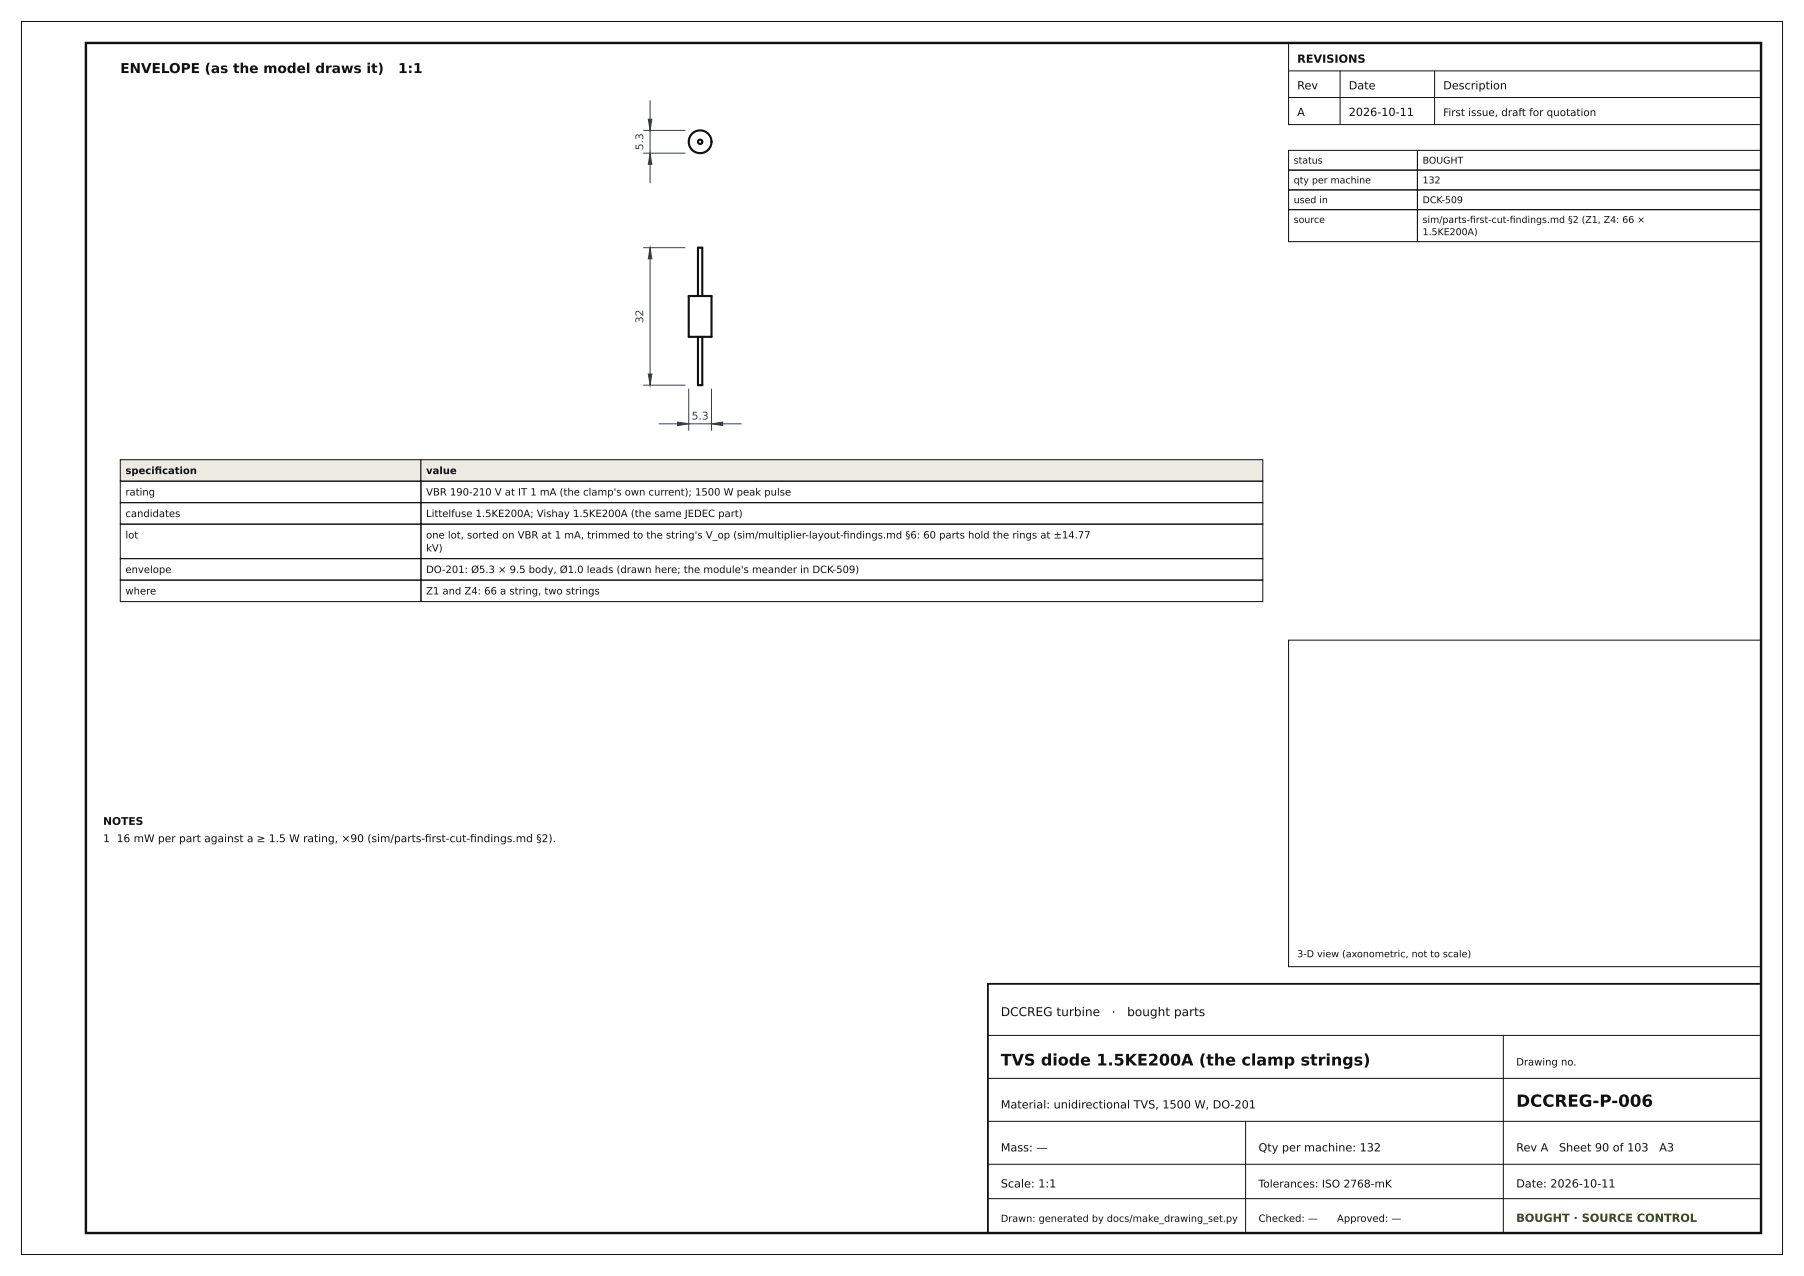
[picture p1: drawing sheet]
<svg xmlns="http://www.w3.org/2000/svg" width="420mm" height="297mm" viewBox="0 0 420 297" stroke-linecap="round" stroke-linejoin="round" font-family="sans-serif">
<defs><g id="words">
<text font-size="3.9" fill="#111" x="353" y="257.6">DCCREG-P-006</text>
<text font-size="3.7" fill="#111" x="233" y="248">TVS diode 1.5KE200A (the clamp strings)</text>
<g font-size="3.2" fill="#111">
<text x="28" y="17">ENVELOPE (as the model draws it)</text>
<text x="92.7" y="17">1:1</text>
</g>
<g font-size="2.8" fill="#111">
<text x="233" y="236.5">DCCREG turbine</text>
<text x="258.8" y="236.5">·</text>
<text x="262.4" y="236.5">bought parts</text>
</g>
<g font-size="2.6" fill="#111">
<text x="302" y="14.6">REVISIONS</text>
<text x="302" y="20.8">Rev</text>
<text x="314" y="20.8">Date</text>
<text x="336" y="20.8">Description</text>
<text x="302" y="27">A</text>
<text x="314" y="27">2026-10-11</text>
<text x="233" y="258">Material: unidirectional TVS, 1500 W, DO-201</text>
<text x="233" y="268">Mass: —</text>
<text x="293" y="268">Qty per machine: 132</text>
<text x="353" y="268">Rev A</text>
<text x="363" y="268">Sheet 90 of 103</text>
<text x="386.3" y="268">A3</text>
<text x="233" y="276.4">Scale: 1:1</text>
<text x="353" y="276.4">Date: 2026-10-11</text>
</g>
<text font-size="2.6" fill="#365314" x="353" y="284.4">BOUGHT · SOURCE CONTROL</text>
<g font-size="2.5" fill="#1f3d66">
<text x="149.8" y="35" transform="rotate(-90 149.8 35)">5.3</text>
<text x="149.8" y="75.2" transform="rotate(-90 149.8 75.2)">32</text>
<text x="161" y="97.7">5.3</text>
</g>
<g font-size="2.5" fill="#111">
<text x="24" y="192">NOTES</text>
<text x="24" y="196">1 16 mW per part against a ≥ 1.5 W rating, ×90 (sim/parts-frst-cut-fndings.md §2).</text>
<text x="98.9" y="196">i</text>
<text x="109.4" y="196">i</text>
<text x="293" y="276.4">Tolerances: ISO 2768-mK</text>
</g>
<text font-size="2.4" fill="#111" x="336" y="27">First issue, draft for quotation</text>
<g font-size="2.3" fill="#111">
<text x="29.2" y="110.3">specifcation</text>
<text x="36" y="110.3">i</text>
<text x="99.2" y="110.3">value</text>
<text x="29.2" y="115.3">rating</text>
<text x="99.2" y="115.3">VBR 190-210 V at IT 1 mA (the clamp's own current); 1500 W peak pulse</text>
<text x="29.2" y="120.3">candidates</text>
<text x="29.2" y="125.3">lot</text>
<text x="99.2" y="120.3">Littelfuse 1.5KE200A; Vishay 1.5KE200A (the same JEDEC part)</text>
<text x="99.2" y="125.3">one lot, sorted on VBR at 1 mA, trimmed to the string's V_op (sim/multiplier-layout-fndings.md §6: 60 parts hold the rings at ±14.77</text>
<text x="196.3" y="125.3">i</text>
<text x="99.2" y="128.4">kV)</text>
<text x="29.2" y="133.4">envelope</text>
<text x="99.2" y="133.4">DO-201: Ø5.3 × 9.5 body, Ø1.0 leads (drawn here; the module's meander in DCK-509)</text>
<text x="29.2" y="138.4">where</text>
<text x="99.2" y="138.4">Z1 and Z4: 66 a string, two strings</text>
<text x="353" y="248">Drawing no.</text>
<text x="233" y="284.4">Drawn: generated by docs/make_drawing_set.py</text>
<text x="293" y="284.4">Checked: —</text>
<text x="311.3" y="284.4">Approved: —</text>
</g>
<g font-size="2.2" fill="#111">
<text x="301.2" y="38.1">status</text>
<text x="331.2" y="38.1">BOUGHT</text>
<text x="301.2" y="42.7">qty per machine</text>
<text x="301.2" y="47.3">used in</text>
<text x="331.2" y="42.7">132</text>
<text x="331.2" y="47.3">DCK-509</text>
<text x="301.2" y="51.9">source</text>
<text x="331.2" y="51.9">sim/parts-frst-cut-fndings.md §2 (Z1, Z4: 66 ×</text>
<text x="342.2" y="51.9">i</text>
<text x="351.5" y="51.9">i</text>
<text x="331.2" y="54.7">1.5KE200A)</text>
<text x="302" y="222.8">3-D view (axonometric, not to scale)</text>
</g>
</g></defs>
<path d="M20 10h390v277h-390z" fill="none" stroke="#111" stroke-width=".56"/>
<g fill="none" stroke="#111" stroke-width=".23">
<path d="M5 5h410v287h-410zM300 10h110v19h-110zM300 16.5h110M312 16.5v12.5M334 16.5v12.5M300 22.7h110M300 149h110v76h-110zM230 241h180M230 251h180M350 241v46M230 261h180M230 271h180"/>
<path d="M230 279h180M290 261v26"/>
</g>
<path d="M230 229h180v58h-180z" fill="none" stroke="#111" stroke-width=".42"/>
<g fill="none" stroke="#111" stroke-width=".49">
<path d="M160.3 68.9h5.3v9.5h-5.3zM162.5 78.4v11.2h1v-11.2M162.5 68.9v-11.2h1v11.2"/>
<circle cx="163" cy="33" r=".5"/>
<circle cx="163" cy="33" r="2.65"/>
</g>
<path d="M163.5 33a.5 .5 0 0 0-.7-.5 .5 .5 0 0 0-.1 .9 .5 .5 0 0 0 .8-.3v-.1M165.6 33a2.65 2.65 0 0 0-3.8-2.3 2.65 2.65 0 0 0-.3 4.5 2.65 2.65 0 0 0 4.1-1.9v-.3M163.5 57.7h-1M162.5 78.4h1M162.5 68.9h1M163.5 78.4h-1M163.5 68.9h-1M165.6 68.9h-5.3M165.6 78.4h-5.3M163.5 89.6h-1" fill="none" stroke="#111" stroke-width=".24" stroke-dasharray=".7 .4" stroke-linecap="butt"/>
<path d="M149.8 35.6h9.8M149.8 30.3h9.8M151.3 23.3v19.4M149.8 57.7h9.8M151.3 57.7v31.9M149.8 89.6h9.8M153.3 98.7h19.4M160.3 90.5v9.7M165.6 90.5v9.7" fill="none" stroke="#1f3d66" stroke-width=".23"/>
<g fill="#1f3d66" stroke="#1f3d66" stroke-width=".23">
<path d="M157.7 98.2l2.6 .5-2.6 .4z"/>
<path d="M165.6 98.7l2.7-.5v.9z"/>
<path d="M150.9 87.1h.9l-.5 2.5z"/>
<path d="M151.3 57.7l.5 2.6h-.9z"/>
<path d="M151.3 35.6l.5 2.7h-.9z"/>
<path d="M150.9 27.8h.9l-.5 2.5z"/>
</g>
<g fill="#eceae3" stroke="#111" stroke-width=".23">
<path d="M28 107h70v5h-70z"/>
<path d="M98 107h196v5h-196z"/>
</g>
<g fill="none" stroke="#111" stroke-width=".23">
<path d="M300 35h30v4.6h-30zM300 39.6h30v4.6h-30zM330 35h80v4.6h-80zM330 39.6h80v4.6h-80zM300 44.2h30v4.6h-30zM300 48.8h30v7.4h-30zM330 44.2h80v4.6h-80zM330 48.8h80v7.4h-80zM28 112h70v5h-70zM28 117h70v5h-70zM98 112h196v5h-196zM98 117h196v5h-196z"/>
<path d="M28 122h70v8h-70zM28 130h70v5h-70zM28 135h70v5h-70zM98 122h196v8h-196zM98 130h196v5h-196zM98 135h196v5h-196z"/>
</g>
<use href="#words"/>
</svg>
